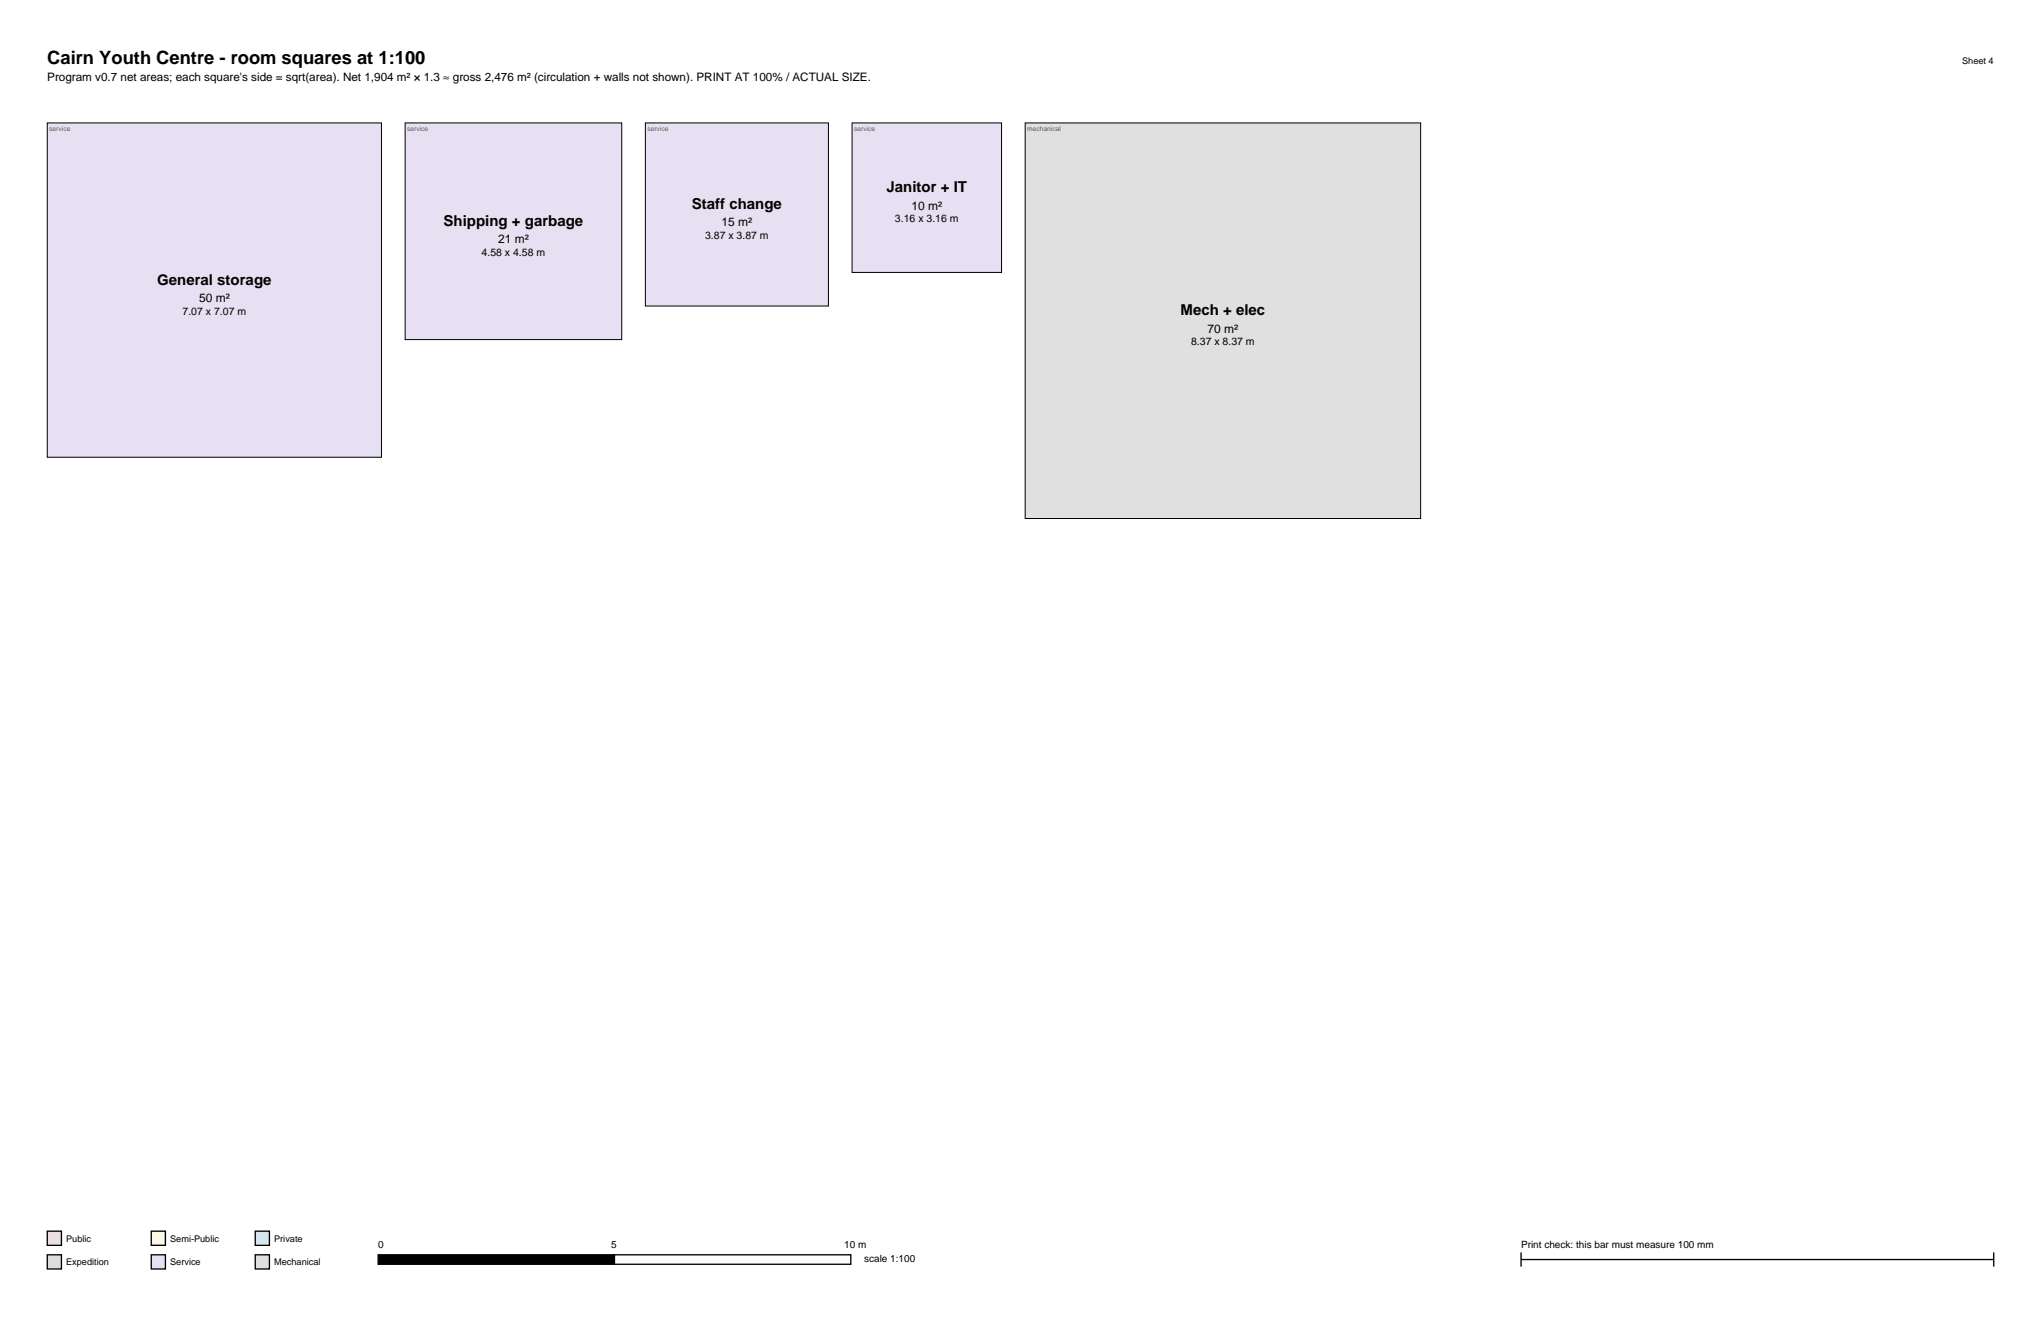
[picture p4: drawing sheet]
<svg xmlns="http://www.w3.org/2000/svg" width="432mm" height="279mm" viewBox="0 0 432 279" stroke-linecap="round" stroke-linejoin="round" font-family="sans-serif">
<defs><g id="words">
<text font-size="3.9" x="10" y="13.5">Cairn Youth Centre - room squares at 1:100</text>
<g font-size="3.2">
<text x="187.6" y="40.7">Janitor + IT</text>
<text x="93.8" y="47.8">Shipping + garbage</text>
<text x="146.4" y="44.3">Staff change</text>
<text x="33.3" y="60.2">General storage</text>
<text x="249.8" y="66.7">Mech + elec</text>
</g>
<g font-size="2.5">
<text x="10" y="17.1">Program v0.7 net areas; each square's side = sqrt(area). Net 1,904 m² × 1.3 ≈ gross 2,476 m² (circulation + walls not shown). PRINT AT 100% / ACTUAL SIZE.</text>
<text x="152.7" y="47.9">15 m²</text>
<text x="192.8" y="44.4">10 m²</text>
<text x="105.4" y="51.5">21 m²</text>
<text x="42.1" y="63.9">50 m²</text>
<text x="255.5" y="70.4">70 m²</text>
</g>
<g font-size="2.2">
<text x="189.3" y="47.1">3.16 x 3.16 m</text>
<text x="149.2" y="50.6">3.87 x 3.87 m</text>
<text x="101.9" y="54.2">4.58 x 4.58 m</text>
<text x="38.6" y="66.6">7.07 x 7.07 m</text>
<text x="252" y="73.1">8.37 x 8.37 m</text>
</g>
<g font-size="2.1">
<text x="80" y="263.9">0</text>
<text x="129.3" y="263.9">5</text>
<text x="178.6" y="263.9">10 m</text>
<text x="321.8" y="263.9">Print check: this bar must measure 100 mm</text>
<text x="182.8" y="266.9">scale 1:100</text>
</g>
<g font-size="1.9">
<text x="415.1" y="13.5">Sheet 4</text>
<text x="14" y="262.6">Public</text>
<text x="36" y="262.6">Semi-Public</text>
<text x="58" y="262.6">Private</text>
<text x="14" y="267.6">Expedition</text>
<text x="36" y="267.6">Service</text>
<text x="58" y="267.6">Mechanical</text>
</g>
<g font-size="1.4" fill="#595959">
<text x="10.4" y="27.8">service</text>
<text x="86.1" y="27.8">service</text>
<text x="137" y="27.8">service</text>
<text x="180.7" y="27.8">service</text>
<text x="217.3" y="27.8">mechanical</text>
</g>
</g></defs>
<path d="M321.8 266.4h100M321.8 264.9v3M421.8 264.9v3" fill="none" stroke="#000" stroke-width=".28"/>
<path d="M80 265.4h50v2h-50z" fill-rule="evenodd" fill="#000" stroke="#000" stroke-width=".28"/>
<path d="M130 265.4h50v2h-50z" fill-rule="evenodd" fill="#fff" stroke="#000" stroke-width=".28"/>
<path d="M10 260.4h3v3h-3z" fill-rule="evenodd" fill="#fcdebd" stroke="#000" stroke-width=".28"/>
<path d="M32 260.4h3v3h-3z" fill-rule="evenodd" fill="#fcf2bd" stroke="#000" stroke-width=".28"/>
<path d="M54 260.4h3v3h-3z" fill-rule="evenodd" fill="#cce8fc" stroke="#000" stroke-width=".28"/>
<path d="M10 265.4h3v3h-3z" fill-rule="evenodd" fill="#d1f2d1" stroke="#000" stroke-width=".28"/>
<path d="M32 265.4h3v3h-3z" fill-rule="evenodd" fill="#e6e0f2" stroke="#000" stroke-width=".28"/>
<path d="M54 265.4h3v3h-3z" fill-rule="evenodd" fill="#e0e0e0" stroke="#000" stroke-width=".28"/>
<g fill="#e6e0f2" stroke="#000" stroke-width=".21">
<path d="M10 26h70.7v70.7h-70.7z" fill-rule="evenodd"/>
<path d="M85.7 26h45.8v45.8h-45.8z" fill-rule="evenodd"/>
<path d="M136.5 26h38.8v38.7h-38.8z" fill-rule="evenodd"/>
<path d="M180.3 26h31.6v31.6h-31.6z" fill-rule="evenodd"/>
</g>
<path d="M216.9 26h83.7v83.7h-83.7z" fill-rule="evenodd" fill="#e0e0e0" stroke="#000" stroke-width=".21"/>
<use href="#words"/>
</svg>
